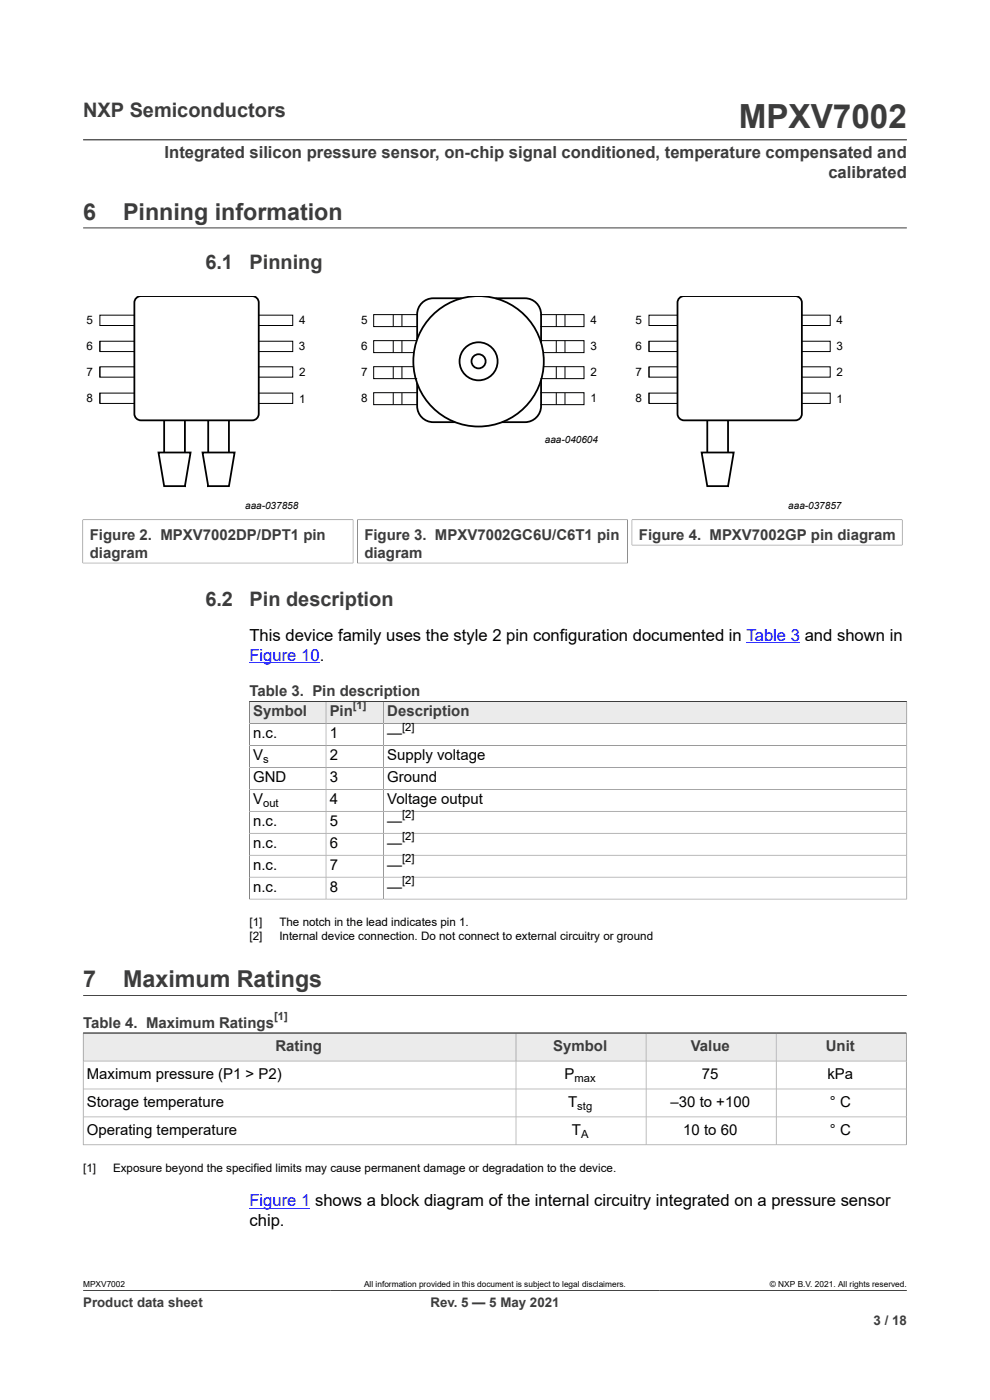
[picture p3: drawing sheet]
<svg xmlns="http://www.w3.org/2000/svg" width="210mm" height="297mm" viewBox="0 0 210 297" stroke-linecap="round" stroke-linejoin="round" font-family="sans-serif">
<defs><g id="words">
<text font-size="7.1" fill="#3c3c3c" x="156.7" y="27.2">MPXV7002</text>
<g font-size="4.9" fill="#3c3c3c">
<text x="17.6" y="46.6">6</text>
<text x="26.1" y="46.6">Pinning information</text>
<text x="17.6" y="209.4">7</text>
<text x="26.1" y="209.4">Maximum Ratings</text>
</g>
<g font-size="4.2" fill="#3c3c3c">
<text x="17.6" y="24.8">NXP Semiconductors</text>
<text x="43.6" y="57.1">6.1</text>
<text x="52.9" y="57.1">Pinning</text>
<text x="43.6" y="128.5">6.2</text>
<text x="52.9" y="128.5">Pin description</text>
</g>
<g font-size="3.5" fill="#3c3c3c">
<text x="34.9" y="33.5">Integrated silicon pressure sensor, on-chip signal conditioned, temperature compensated and</text>
<text x="175.7" y="37.7">calibrated</text>
</g>
<g font-size="3.5">
<text x="52.9" y="136">This device family uses the style 2 pin configuration documented in Table 3 and shown in</text>
<text x="52.9" y="260.2">chip.</text>
</g>
<g font-size="3.5" fill="#00f">
<text x="52.9" y="140.2">Figure 10.</text>
<text x="52.9" y="255.9">Figure 1 shows a block diagram of the internal circuitry integrated on a pressure sensor</text>
</g>
<g font-size="3.2" fill="#3c3c3c">
<text x="19" y="114.5">Figure 2. MPXV7002DP/DPT1 pin</text>
<text x="19" y="118.3">diagram</text>
<text x="77.3" y="114.5">Figure 3. MPXV7002GC6U/C6T1 pin</text>
<text x="77.3" y="118.3">diagram</text>
<text x="135.5" y="114.5">Figure 4. MPXV7002GP pin diagram</text>
<text x="52.9" y="147.7">Table 3. Pin description</text>
<text x="53.7" y="152">Symbol</text>
<text x="69.9" y="152">Pin</text>
<text x="82.1" y="152">Description</text>
<text x="17.6" y="218">Table 4. Maximum Ratings</text>
<text x="58.4" y="223">Rating</text>
<text x="117.3" y="223">Symbol</text>
<text x="146.5" y="223">Value</text>
<text x="175.2" y="223">Unit</text>
</g>
<g font-size="3.2">
<text x="53.7" y="156.6">n.c.</text>
<text x="53.7" y="161.3">V</text>
<text x="69.9" y="156.6">1</text>
<text x="69.9" y="161.3">2</text>
<text x="82.1" y="156.6">—</text>
<text x="82.1" y="161.3">Supply voltage</text>
<text x="53.7" y="165.9">GND</text>
<text x="69.9" y="165.9">3</text>
<text x="82.1" y="165.9">Ground</text>
<text x="53.7" y="170.6">V</text>
<text x="69.9" y="170.6">4</text>
<text x="82.1" y="170.6">Voltage output</text>
<text x="53.7" y="175.3">n.c.</text>
<text x="53.7" y="179.9">n.c.</text>
<text x="69.9" y="175.3">5</text>
<text x="69.9" y="179.9">6</text>
<text x="82.1" y="175.3">—</text>
<text x="82.1" y="179.9">—</text>
<text x="53.7" y="184.6">n.c.</text>
<text x="69.9" y="184.6">7</text>
<text x="82.1" y="184.6">—</text>
<text x="53.7" y="189.2">n.c.</text>
<text x="69.9" y="189.2">8</text>
<text x="82.1" y="189.2">—</text>
<text x="18.4" y="228.9">Maximum pressure (P1 &gt; P2)</text>
<text x="119.8" y="228.9">P</text>
<text x="148.9" y="228.9">75</text>
<text x="175.5" y="228.9">kPa</text>
<text x="18.4" y="234.8">Storage temperature</text>
<text x="120.5" y="234.8">T</text>
<text x="142.2" y="234.8">–30 to +100</text>
<text x="176" y="234.8">° C</text>
<text x="18.4" y="240.7">Operating temperature</text>
<text x="121.3" y="240.7">T</text>
<text x="144.9" y="240.7">10 to 60</text>
<text x="176" y="240.7">° C</text>
</g>
<g font-size="2.8" fill="#3c3c3c">
<text x="17.6" y="277.3">Product data sheet</text>
<text x="91.3" y="277.3">Rev. 5 — 5 May 2021</text>
<text x="185.3" y="281">3 / 18</text>
</g>
<g font-size="2.5">
<text x="18.3" y="68.8">5</text>
<text x="63.4" y="68.8">4</text>
<text x="76.6" y="68.8">5</text>
<text x="125.2" y="68.8">4</text>
<text x="134.8" y="68.8">5</text>
<text x="177.4" y="68.8">4</text>
<text x="18.3" y="74.3">6</text>
<text x="63.4" y="74.2">3</text>
<text x="76.6" y="74.3">6</text>
<text x="125.2" y="74.2">3</text>
<text x="134.8" y="74.3">6</text>
<text x="177.4" y="74.2">3</text>
<text x="18.3" y="79.7">7</text>
<text x="63.4" y="79.7">2</text>
<text x="76.6" y="79.8">7</text>
<text x="125.2" y="79.8">2</text>
<text x="134.8" y="79.7">7</text>
<text x="177.4" y="79.7">2</text>
<text x="18.3" y="85.3">8</text>
<text x="63.4" y="85.4">1</text>
<text x="76.6" y="85.3">8</text>
<text x="125.2" y="85.3">1</text>
<text x="134.8" y="85.3">8</text>
<text x="177.4" y="85.4">1</text>
<text x="52.9" y="196.4">[1]</text>
<text x="59.3" y="196.4">The notch in the lead indicates pin 1.</text>
<text x="52.9" y="199.3">[2]</text>
<text x="59.3" y="199.3">Internal device connection. Do not connect to external circuitry or ground</text>
<text x="17.6" y="248.5">[1]</text>
<text x="24" y="248.5">Exposure beyond the specified limits may cause permanent damage or degradation to the device.</text>
</g>
<g font-size="2.4" fill="#3c3c3c">
<text x="74.9" y="150.3">[1]</text>
<text x="58.1" y="216.4">[1]</text>
</g>
<g font-size="2.4">
<text x="85.3" y="155">[2]</text>
<text x="55.8" y="161.9">s</text>
<text x="55.8" y="171.2">out</text>
<text x="85.3" y="173.6">[2]</text>
<text x="85.3" y="178.3">[2]</text>
<text x="85.3" y="182.9">[2]</text>
<text x="85.3" y="187.6">[2]</text>
<text x="121.9" y="229.5">max</text>
<text x="122.5" y="235.4">stg</text>
<text x="123.3" y="241.4">A</text>
</g>
<g font-size="2.1">
<text x="115.6" y="94">aaa-040604</text>
<text x="52" y="107.9">aaa-037858</text>
<text x="167.2" y="107.9">aaa-037857</text>
</g>
<g font-size="1.8">
<text x="17.6" y="273.1">MPXV7002</text>
<text x="77.2" y="273.1">All information provided in this document is subject to legal disclaimers.</text>
<text x="163.3" y="273.1">© NXP B.V. 2021. All rights reserved.</text>
</g>
</g></defs>
<g fill="none" stroke="#3c3c3c" stroke-width=".21">
<path d="M17.6 29.7h174.8M17.6 48.3h174.8M17.5 119.4h57.5M17.5 110.3h57.5M17.6 110.2v9.3M74.9 110.2v9.3M75.7 119.4h57.5M75.7 110.3h57.5M75.8 110.2v9.3M133.1 110.2v9.3M134 115.6h57.4M134 110.3h57.4"/>
<path d="M134 110.2v5.5M191.4 110.2v5.5M52.9 148.8h139.5"/>
</g>
<g fill="none" stroke="#000" stroke-width=".38">
<path d="M29.1 63.1l.8-.3h23.6a1.39 1.39 0 0 1 1.4 1.4v23.6a1.39 1.39 0 0 1-1.4 1.4h-23.6a1.39 1.39 0 0 1-1.4-1.4v-23.6l.1-.4zM97.9 63.3h-6a3.4 3.4 0 0 0-3.4 3.4v5.3M105.1 63.3h6.3a3.4 3.4 0 0 1 3.4 3.4v6M144.3 63.1l.8-.3h23.6a1.39 1.39 0 0 1 1.4 1.4v23.6a1.39 1.39 0 0 1-1.4 1.4h-23.6a1.39 1.39 0 0 1-1.4-1.4v-23.6l.1-.4zM33.6 96h6.8l-1.2 7.1h-4.4zM34.8 89.2v6.8M39.2 89.2v6.8M43 96h6.8l-1.2 7.1h-4.4zM44.2 89.2v6.8M48.6 89.2v6.8M88.5 81.3v4.8a3.4 3.4 0 0 0 3.4 3.5h4.7M114.8 80.6v5.5a3.4 3.4 0 0 1-3.4 3.5h-4.9"/>
<path d="M148.8 96h6.8l-1.2 7.1h-4.4zM150 89.2v6.8M154.4 89.2v6.8"/>
<circle cx="101.5" cy="76.6" r="13.8"/>
<circle cx="101.5" cy="76.6" r="4"/>
<circle cx="101.5" cy="76.6" r="1.5"/>
</g>
<g fill="none" stroke="#000" stroke-width=".21">
<path d="M21.2 72.4v2.2M21.2 77.9v2.1M28.5 66.9h-7.3v2.2h7.3M28.5 77.8h-7.3v2.2h7.3M28.5 72.4h-7.3v2.2h7.3M54.8 66.9h7.3v2.2h-7.3M54.8 77.8h7.3v2.2h-7.3M54.8 72.4h7.3v2.2h-7.3M83.4 66.7v2.6M83.4 72.3v2.5M83.4 77.8v2.5M85.3 66.7v2.6"/>
<path d="M85.3 72.3v2.5M85.3 77.8v2.5M87.8 77.8h-8.5v2.5h9.2M88.5 66.7h-9.2v2.6h9.2M88.5 72.3h-9.2v2.5h8.5M114.7 66.7h9.2v2.6h-9.2M114.7 72.3h9.2v2.5h-8.5M115.4 77.8h8.5v2.5h-9.2M118 66.7v2.6M118 72.3v2.5M118 77.8v2.5M119.8 66.7v2.6"/>
<path d="M119.8 72.3v2.5M119.8 77.8v2.5M137.7 72.4v2.2M137.7 77.9v2.1M143.7 66.9h-6v2.2h6M143.7 77.8h-6v2.2h6M143.7 72.4h-6v2.2h6M170.1 66.9h6v2.2h-6M170.1 77.8h6v2.2h-6M170.1 72.4h6v2.2h-6M21.2 83.3v2.3M28.5 83.4h-7.3v2.2h7.3"/>
<path d="M54.8 83.4h7.3v2.2h-7.3M83.4 83.3v2.5M85.3 83.3v2.5M88.5 83.3h-9.2v2.5h9.2M114.7 83.3h9.2v2.5h-9.2M118 83.3v2.5M119.8 83.3v2.5M137.7 83.3v2.3M143.7 83.4h-6v2.2h6M170.1 83.4h6v2.2h-6"/>
</g>
<path d="M158.3 136.3h11.4M52.9 140.6h14.9" fill="none" stroke="#00f" stroke-width=".21"/>
<path d="M53 148.9h16.1v4.5h-16.1z" fill="#ebebeb"/>
<path d="M52.9 148.8h16.3v4.7h-16.3z" fill="none" stroke="#3c3c3c" stroke-width=".21"/>
<path d="M69.2 148.9h12.1v4.5h-12.1z" fill="#ebebeb"/>
<path d="M69.2 148.8h12.2v4.7h-12.2z" fill="none" stroke="#3c3c3c" stroke-width=".21"/>
<path d="M81.4 148.9h110.9v4.5h-110.9z" fill="#ebebeb"/>
<g fill="none" stroke="#3c3c3c" stroke-width=".21">
<path d="M52.9 158.1h139.5M52.9 148.8h139.5v42M69.2 153.5v37.2M81.4 148.8v41.9M192.4 153.5h-139.5v37.3M52.9 162.8h139.5M52.9 167.4h139.5M52.9 172.1h139.5M52.9 176.8h139.5M52.8 190.7h139.6M52.9 181.4h139.5M52.9 186.1h139.5"/>
<path d="M17.6 219.2h174.6M17.6 211.2h174.8"/>
</g>
<path d="M17.7 219.2h91.7v5.8h-91.7z" fill="#ebebeb"/>
<path d="M17.6 219.2h91.9v5.9h-91.9z" fill="none" stroke="#3c3c3c" stroke-width=".21"/>
<path d="M109.5 219.2h27.5v5.8h-27.5z" fill="#ebebeb"/>
<path d="M109.5 219.2h27.5v5.9h-27.5z" fill="none" stroke="#3c3c3c" stroke-width=".21"/>
<path d="M137.1 219.2h27.5v5.8h-27.5z" fill="#ebebeb"/>
<path d="M137 219.2h27.6v5.9h-27.6z" fill="none" stroke="#3c3c3c" stroke-width=".21"/>
<path d="M164.7 219.2h27.5v5.8h-27.5z" fill="#ebebeb"/>
<path d="M17.6 219.2h174.6v23.7M164.6 219.2v23.7M17.6 231h174.6M17.6 236.9h174.6M109.5 225.1v17.8M137 225.1v17.8M192.2 225.1h-174.6v17.8M17.6 242.9h174.7M17.6 273.8h174.8" fill="none" stroke="#3c3c3c" stroke-width=".21"/>
<path d="M52.9 256.3h12.9" fill="none" stroke="#00f" stroke-width=".21"/>
<use href="#words"/>
</svg>
